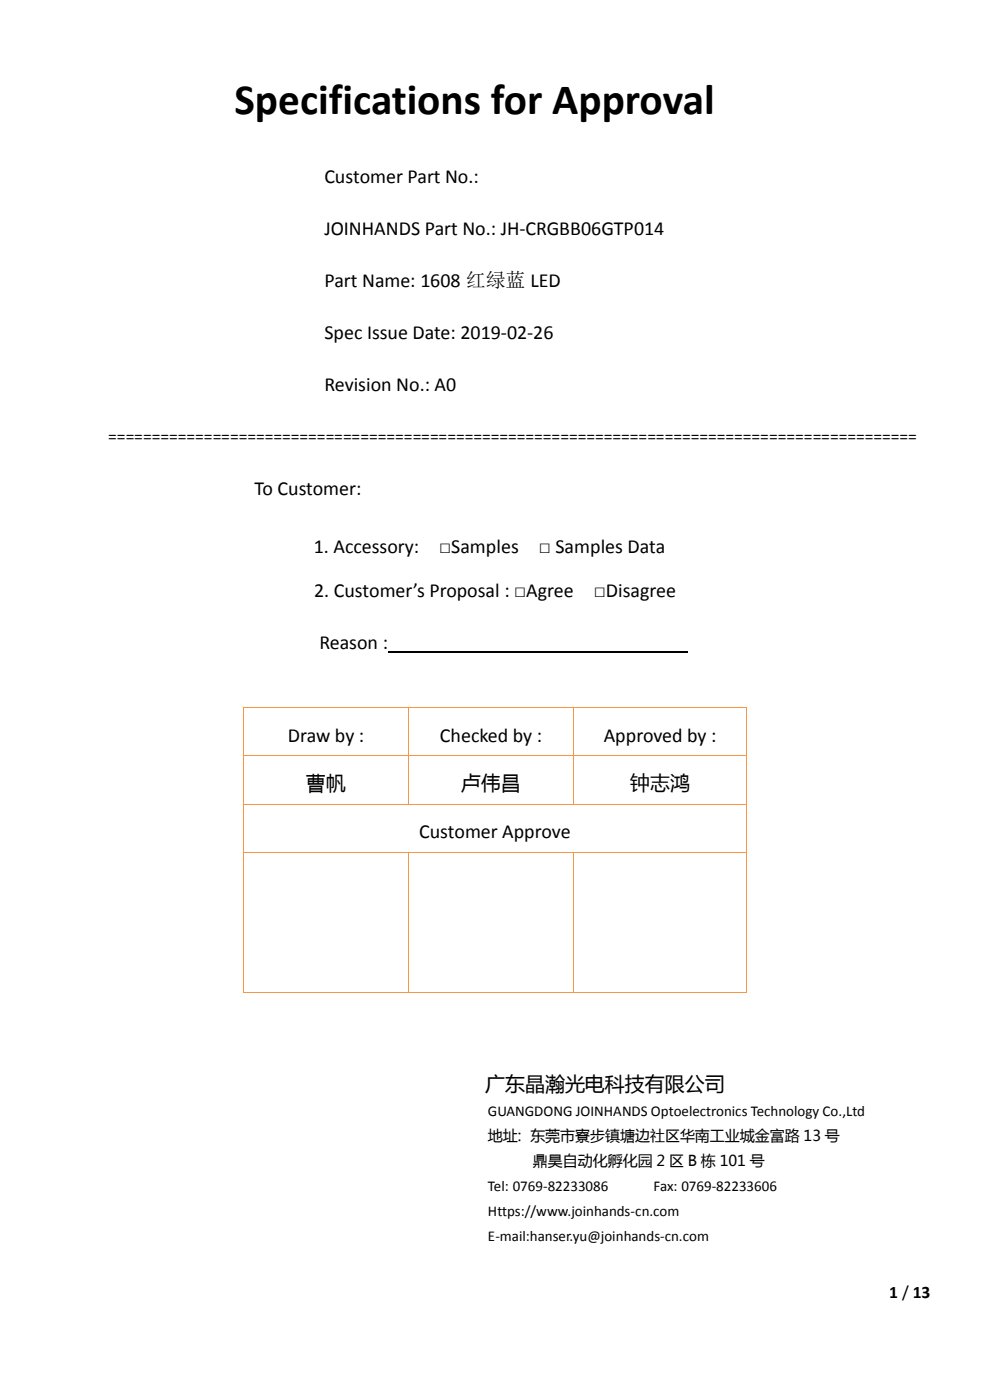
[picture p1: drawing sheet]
<svg xmlns="http://www.w3.org/2000/svg" width="210mm" height="297mm" viewBox="0 0 210 297" stroke-linecap="round" stroke-linejoin="round" font-family="sans-serif">
<defs><g id="words">
<text font-size="9.2" x="49.7" y="24.1">Specifications for Approval</text>
<g font-size="4.2">
<text x="68.8" y="38.9">Customer Part No.:</text>
<text x="68.8" y="49.9">JOINHANDS Part No.: JH-CRGBB06GTP014</text>
<text x="68.8" y="61">Part Name: 1608 红绿蓝 LED</text>
<text x="68.8" y="71.9">Spec Issue Date: 2019-02-26</text>
<text x="68.8" y="82.9">Revision No.: A0</text>
<text x="54" y="105">To Customer:</text>
<text x="66.6" y="117.4">1. Accessory:</text>
<text x="93.2" y="117.4">□Samples</text>
<text x="114.3" y="117.4">□ Samples Data</text>
<text x="66.6" y="126.6">2. Customer’s Proposal : □Agree</text>
<text x="126" y="126.6">□Disagree</text>
<text x="67.8" y="137.7">Reason :</text>
<text x="61.1" y="157.3">Draw by :</text>
<text x="93.3" y="157.3">Checked by :</text>
<text x="128.1" y="157.3">Approved by :</text>
<text x="64.9" y="167.6">曹帆</text>
<text x="97.8" y="167.6">卢伟昌</text>
<text x="133.7" y="167.6">钟志鸿</text>
<text x="88.9" y="177.9">Customer Approve</text>
<text x="102.9" y="231.4">广东晶瀚光电科技有限公司</text>
</g>
<g font-size="3.7">
<text x="23" y="93.8">=============================================================================================</text>
<text x="188.6" y="275.5">1 / 13</text>
</g>
<g font-size="3.2">
<text x="103.5" y="236.7">GUANGDONG JOINHANDS Optoelectronics Technology Co.,Ltd</text>
<text x="103.5" y="242">地址: 东莞市寮步镇塘边社区华南工业城金富路 13 号</text>
<text x="113.1" y="247.3">鼎昊自动化孵化园 2 区 B 栋 101 号</text>
<text x="103.5" y="252.6">Tel: 0769-82233086</text>
<text x="103.5" y="257.9">Https://www.joinhands-cn.com</text>
<text x="138.7" y="252.6">Fax: 0769-82233606</text>
<text x="103.5" y="263.2">E-mail:hanser.yu@joinhands-cn.com</text>
</g>
</g></defs>
<path d="M82.4 138.3h63.4" fill="none" stroke="#000" stroke-width=".3"/>
<g fill="#f79646">
<path d="M51.6 150h.1v.2h-.1z" fill-rule="evenodd"/>
<path d="M51.6 150h.1v.2h-.1z" fill-rule="evenodd"/>
</g>
<path d="M51.7 150.1h34.9" fill="none" stroke="#f79646" stroke-width=".21"/>
<path d="M86.6 150h.2v.2h-.2z" fill-rule="evenodd" fill="#f79646"/>
<path d="M86.8 150.1h34.8" fill="none" stroke="#f79646" stroke-width=".21"/>
<path d="M121.6 150h.2v.2h-.2z" fill-rule="evenodd" fill="#f79646"/>
<path d="M121.8 150.1h36.5" fill="none" stroke="#f79646" stroke-width=".21"/>
<g fill="#f79646">
<path d="M158.3 150h.1v.2h-.1z" fill-rule="evenodd"/>
<path d="M158.3 150h.1v.2h-.1z" fill-rule="evenodd"/>
</g>
<path d="M51.7 150.2v10.1M86.7 150.2v10.1M121.7 150.2v10.1M158.4 150.2v10.1" fill="none" stroke="#f79646" stroke-width=".21"/>
<path d="M51.6 160.3h.1v.2h-.1z" fill-rule="evenodd" fill="#f79646"/>
<path d="M51.7 160.4h34.9" fill="none" stroke="#f79646" stroke-width=".21"/>
<path d="M86.6 160.3h.2v.2h-.2z" fill-rule="evenodd" fill="#f79646"/>
<path d="M86.8 160.4h34.8" fill="none" stroke="#f79646" stroke-width=".21"/>
<path d="M121.6 160.3h.2v.2h-.2z" fill-rule="evenodd" fill="#f79646"/>
<path d="M121.8 160.4h36.5" fill="none" stroke="#f79646" stroke-width=".21"/>
<path d="M158.3 160.3h.1v.2h-.1z" fill-rule="evenodd" fill="#f79646"/>
<path d="M51.7 160.5v10M86.7 160.5v10M121.7 160.5v10M158.4 160.5v10" fill="none" stroke="#f79646" stroke-width=".21"/>
<path d="M51.6 170.5h.1v.2h-.1z" fill-rule="evenodd" fill="#f79646"/>
<path d="M51.7 170.6h34.9" fill="none" stroke="#f79646" stroke-width=".21"/>
<path d="M86.6 170.5h.2v.2h-.2z" fill-rule="evenodd" fill="#f79646"/>
<path d="M86.8 170.6h34.8" fill="none" stroke="#f79646" stroke-width=".21"/>
<path d="M121.6 170.5h.2v.2h-.2z" fill-rule="evenodd" fill="#f79646"/>
<path d="M121.8 170.6h36.5" fill="none" stroke="#f79646" stroke-width=".21"/>
<path d="M158.3 170.5h.1v.2h-.1z" fill-rule="evenodd" fill="#f79646"/>
<path d="M51.7 170.7v10.1M158.4 170.7v10.1" fill="none" stroke="#f79646" stroke-width=".21"/>
<path d="M51.6 180.8h.1v.2h-.1z" fill-rule="evenodd" fill="#f79646"/>
<path d="M51.7 180.9h34.9" fill="none" stroke="#f79646" stroke-width=".21"/>
<path d="M86.6 180.8h.2v.2h-.2z" fill-rule="evenodd" fill="#f79646"/>
<path d="M86.8 180.9h34.8" fill="none" stroke="#f79646" stroke-width=".21"/>
<path d="M121.6 180.8h.2v.2h-.2z" fill-rule="evenodd" fill="#f79646"/>
<path d="M121.8 180.9h36.5" fill="none" stroke="#f79646" stroke-width=".21"/>
<path d="M158.3 180.8h.1v.2h-.1z" fill-rule="evenodd" fill="#f79646"/>
<path d="M51.7 181v29.5" fill="none" stroke="#f79646" stroke-width=".21"/>
<g fill="#f79646">
<path d="M51.6 210.5h.1v.2h-.1z" fill-rule="evenodd"/>
<path d="M51.6 210.5h.1v.2h-.1z" fill-rule="evenodd"/>
</g>
<path d="M86.7 181v29.5M51.7 210.6h34.9" fill="none" stroke="#f79646" stroke-width=".21"/>
<path d="M86.6 210.5h.2v.2h-.2z" fill-rule="evenodd" fill="#f79646"/>
<path d="M121.7 181v29.5M86.8 210.6h34.8" fill="none" stroke="#f79646" stroke-width=".21"/>
<path d="M121.6 210.5h.2v.2h-.2z" fill-rule="evenodd" fill="#f79646"/>
<path d="M158.4 181v29.5M121.8 210.6h36.5" fill="none" stroke="#f79646" stroke-width=".21"/>
<g fill="#f79646">
<path d="M158.3 210.5h.1v.2h-.1z" fill-rule="evenodd"/>
<path d="M158.3 210.5h.1v.2h-.1z" fill-rule="evenodd"/>
</g>
<g fill="#fff">
<path d="M8.5 8.5h.1v.1h-.1z" fill-rule="evenodd"/>
<path d="M8.5 8.5h.1v.1h-.1z" fill-rule="evenodd"/>
<path d="M8.6 8.5h192.8v.1h-192.8z" fill-rule="evenodd"/>
<path d="M201.4 8.5h.2v.1h-.2z" fill-rule="evenodd"/>
<path d="M201.4 8.5h.2v.1h-.2z" fill-rule="evenodd"/>
<path d="M8.5 8.6h.1v279.8h-.1z" fill-rule="evenodd"/>
<path d="M201.4 8.6h.2v279.8h-.2z" fill-rule="evenodd"/>
<path d="M8.5 288.4h.1v.2h-.1z" fill-rule="evenodd"/>
<path d="M8.5 288.4h.1v.2h-.1z" fill-rule="evenodd"/>
<path d="M8.6 288.4h192.8v.2h-192.8z" fill-rule="evenodd"/>
<path d="M201.4 288.4h.2v.2h-.2z" fill-rule="evenodd"/>
<path d="M201.4 288.4h.2v.2h-.2z" fill-rule="evenodd"/>
</g>
<use href="#words"/>
</svg>
